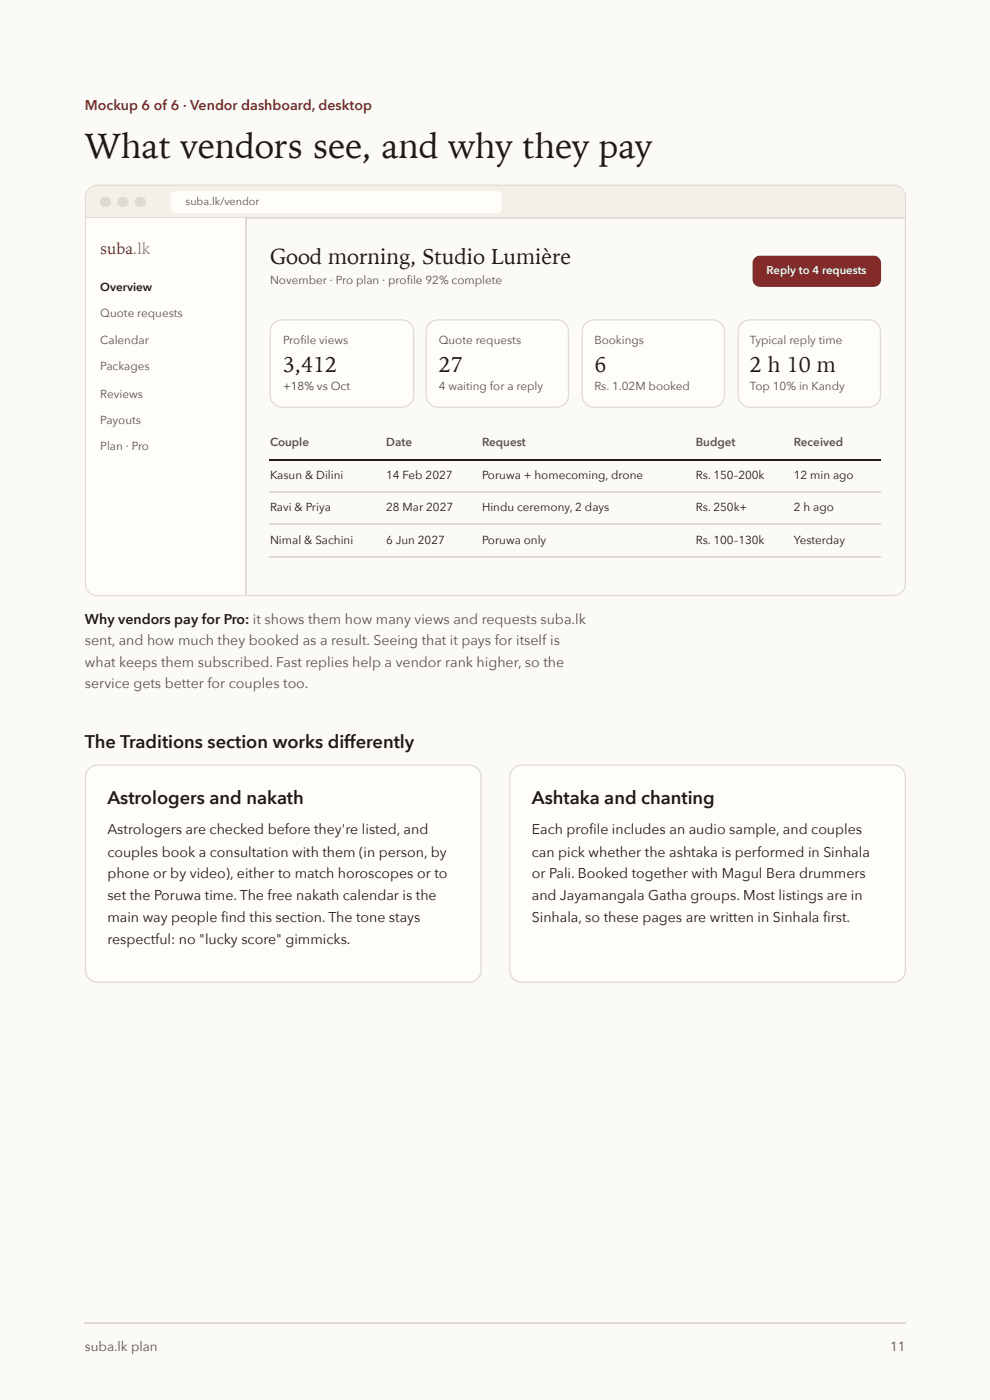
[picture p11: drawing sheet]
<svg xmlns="http://www.w3.org/2000/svg" width="210mm" height="297mm" viewBox="0 0 210 297" stroke-linecap="round" stroke-linejoin="round" font-family="sans-serif">
<defs><g id="words">
<text font-size="7.4" fill="#201914" x="18" y="33.6">What vendors see, and why they pay</text>
<g font-size="4.6" fill="#201914">
<text x="57.3" y="56.1">Good morning, Studio Lumière</text>
<text x="60" y="78.8">3,412</text>
<text x="93" y="78.8">27</text>
<text x="126" y="78.8">6</text>
<text x="159" y="78.8">2 h 10 m</text>
</g>
<g font-size="3.9" fill="#201914">
<text x="18" y="158.8">The Traditions section works differently</text>
<text x="22.8" y="170.7">Astrologers and nakath</text>
<text x="112.8" y="170.7">Ashtaka and chanting</text>
</g>
<text font-size="3.3" fill="#822b2a" x="21.3" y="54">suba.lk</text>
<text font-size="3" fill="#822b2a" x="18" y="23.3">Mockup 6 of 6 · Vendor dashboard, desktop</text>
<g font-size="3" fill="#201914">
<text x="18" y="132.3">Why vendors pay for Pro: it shows them how many views and requests suba.lk</text>
<text x="22.8" y="177">Astrologers are checked before they're listed, and</text>
<text x="112.8" y="177">Each profi le includes an audio sample, and couples</text>
<text x="22.8" y="181.8">couples book a consultation with them (in person, by</text>
<text x="112.8" y="181.8">can pick whether the ashtaka is performed in Sinhala</text>
<text x="22.8" y="186.3">phone or by video), either to match horoscopes or to</text>
<text x="22.8" y="191">set the Poruwa time. The free nakath calendar is the</text>
<text x="112.8" y="186.3">or Pali. Booked together with Magul Bera drummers</text>
<text x="112.8" y="191">and Jayamangala Gatha groups. Most listings are in</text>
<text x="22.8" y="195.5">main way people fi nd this section. The tone stays</text>
<text x="112.8" y="195.5">Sinhala, so these pages are written in Sinhala fi rst.</text>
<text x="22.8" y="200.3">respectful: no &quot;lucky score&quot; gimmicks.</text>
</g>
<g font-size="3" fill="#59514a">
<text x="18" y="136.8">sent, and how much they booked as a result. Seeing that it pays for itself is</text>
<text x="18" y="141.6">what keeps them subscribed. Fast replies help a vendor rank higher, so the</text>
<text x="18" y="146.1">service gets better for couples too.</text>
</g>
<g font-size="2.8" fill="#59514a">
<text x="18" y="286.5">suba.lk plan</text>
<text x="188.7" y="286.5">11</text>
</g>
<g font-size="2.5" fill="#201914">
<text x="21.3" y="61.6">Overview</text>
<text x="57.3" y="101.6">Kasun &amp; Dilini</text>
<text x="81.9" y="101.6">14 Feb 2027</text>
<text x="102.2" y="101.6">Poruwa + homecoming, drone</text>
<text x="147.5" y="101.6">Rs. 150–200k</text>
<text x="168.3" y="101.6">12 min ago</text>
<text x="57.3" y="108.5">Ravi &amp; Priya</text>
<text x="81.9" y="108.5">28 Mar 2027</text>
<text x="102.2" y="108.5">Hindu ceremony, 2 days</text>
<text x="147.5" y="108.5">Rs. 250k+</text>
<text x="168.3" y="108.5">2 h ago</text>
<text x="57.3" y="115.4">Nimal &amp; Sachini</text>
<text x="81.9" y="115.4">6 Jun 2027</text>
<text x="102.2" y="115.4">Poruwa only</text>
<text x="147.5" y="115.4">Rs. 100–130k</text>
<text x="168.3" y="115.4">Yesterday</text>
</g>
<g font-size="2.5" fill="#59514a">
<text x="57.3" y="60.3">November · Pro plan · profi le 92% complete</text>
<text x="21.3" y="67.2">Quote requests</text>
<text x="21.3" y="73">Calendar</text>
<text x="60" y="73">Profi le views</text>
<text x="93" y="73">Quote requests</text>
<text x="126" y="73">Bookings</text>
<text x="159" y="73">Typical reply time</text>
<text x="21.3" y="78.6">Packages</text>
<text x="93" y="82.8">4 waiting for a reply</text>
<text x="126" y="82.8">Rs. 1.02M booked</text>
<text x="159" y="82.8">Top 10% in Kandy</text>
<text x="21.3" y="84.4">Reviews</text>
<text x="21.3" y="90">Payouts</text>
<text x="21.3" y="95.5">Plan · Pro</text>
<text x="57.3" y="94.7">Couple</text>
<text x="81.9" y="94.7">Date</text>
<text x="102.2" y="94.7">Request</text>
<text x="147.5" y="94.7">Budget</text>
<text x="168.3" y="94.7">Received</text>
</g>
<text font-size="2.5" fill="#31623d" x="60" y="82.8">+18% vs Oct</text>
<text font-size="2.4" fill="#fcfaf6" x="162.5" y="58.2">Reply to 4 requests</text>
<text font-size="2.3" fill="#59514a" x="39.3" y="43.4">suba.lk/vendor</text>
</g></defs>
<g fill="#fcfaf6">
<path d="M0 0h209.9v297.1h-209.9z"/>
<path d="M0 0h209.9v297h-209.9z"/>
<path d="M18.9 40l.8-.5 .9-.2h168.8a2.51 2.51 0 0 1 2.6 2.5v82a2.51 2.51 0 0 1-2.6 2.5h-168.8a2.51 2.51 0 0 1-2.5-2.5v-82l.2-1z"/>
</g>
<path d="M18.9 40l.8-.5 .9-.2h168.8a2.51 2.51 0 0 1 2.6 2.5v82a2.51 2.51 0 0 1-2.6 2.5h-168.8a2.51 2.51 0 0 1-2.5-2.5v-82l.2-1z" fill="none" stroke="#dfdad2" stroke-width=".26"/>
<path d="M18.3 39.4h173.5v6.9h-173.5z" fill="#f4efe7"/>
<path d="M18.3 46.2h173.5" fill="none" stroke="#dfdad2" stroke-width=".26"/>
<g fill="#dfdad2">
<circle cx="22.3" cy="42.9" r="1.15"/>
<circle cx="26" cy="42.9" r="1.15"/>
<circle cx="29.7" cy="42.9" r="1.15"/>
</g>
<g fill="#fffdfa">
<path d="M36.6 40.8l.7-.3h68a1.06 1.06 0 0 1 1.1 1v2.7a1.06 1.06 0 0 1-1.1 1h-68a1.06 1.06 0 0 1-1.1-1v-2.7z"/>
<path d="M18.3 46.3h34.1v79.9h-34.1z"/>
</g>
<path d="M52.3 46.3v79.9M57.1 104.4h129.7M57.1 111.3h129.7M57.1 118.1h129.7" fill="none" stroke="#dfdad2" stroke-width=".26"/>
<path d="M57.1 97.5h129.7" fill="none" stroke="#201914" stroke-width=".26"/>
<path d="M160 54.7l.5-.3 .6-.2h24.1a1.59 1.59 0 0 1 1.6 1.6v3.5a1.59 1.59 0 0 1-1.6 1.6h-24.1a1.59 1.59 0 0 1-1.6-1.6l.1-3.6z" fill="#822b2a"/>
<path d="M58 68.6l.8-.5 1-.2h25.4a2.51 2.51 0 0 1 2.5 2.5v13.5a2.51 2.51 0 0 1-2.5 2.5h-25.4a2.51 2.51 0 0 1-2.5-2.5v-13.7l.2-.9z" fill="#fffdfa"/>
<path d="M58 68.6l.8-.5 1-.2h25.4a2.51 2.51 0 0 1 2.5 2.5v13.5a2.51 2.51 0 0 1-2.5 2.5h-25.4a2.51 2.51 0 0 1-2.5-2.5v-13.7l.2-.9z" fill="none" stroke="#dfdad2" stroke-width=".26"/>
<path d="M91.1 68.6l.8-.5 1-.2h25.1a2.51 2.51 0 0 1 2.5 2.5v13.5a2.51 2.51 0 0 1-2.5 2.5h-25.1a2.51 2.51 0 0 1-2.5-2.5v-13.7l.2-.9z" fill="#fffdfa"/>
<path d="M91.1 68.6l.8-.5 1-.2h25.1a2.51 2.51 0 0 1 2.5 2.5v13.5a2.51 2.51 0 0 1-2.5 2.5h-25.1a2.51 2.51 0 0 1-2.5-2.5v-13.7l.2-.9z" fill="none" stroke="#dfdad2" stroke-width=".26"/>
<path d="M124.2 68.6l.8-.5 .9-.2h25.2a2.51 2.51 0 0 1 2.5 2.5v13.5a2.51 2.51 0 0 1-2.5 2.5h-25.2a2.51 2.51 0 0 1-2.5-2.5v-13.7l.3-.9z" fill="#fffdfa"/>
<path d="M124.2 68.6l.8-.5 .9-.2h25.2a2.51 2.51 0 0 1 2.5 2.5v13.5a2.51 2.51 0 0 1-2.5 2.5h-25.2a2.51 2.51 0 0 1-2.5-2.5v-13.7l.3-.9z" fill="none" stroke="#dfdad2" stroke-width=".26"/>
<path d="M157.2 68.6l.9-.5 .9-.2h25.1a2.51 2.51 0 0 1 2.6 2.5v13.5a2.51 2.51 0 0 1-2.6 2.5h-25.1a2.51 2.51 0 0 1-2.5-2.5v-13.7l.3-.9z" fill="#fffdfa"/>
<path d="M157.2 68.6l.9-.5 .9-.2h25.1a2.51 2.51 0 0 1 2.6 2.5v13.5a2.51 2.51 0 0 1-2.6 2.5h-25.1a2.51 2.51 0 0 1-2.5-2.5v-13.7l.3-.9z" fill="none" stroke="#dfdad2" stroke-width=".26"/>
<path d="M18.9 163.1l.8-.6 .9-.2h78.9a2.51 2.51 0 0 1 2.5 2.5v41a2.51 2.51 0 0 1-2.5 2.6h-78.9a2.51 2.51 0 0 1-2.5-2.6v-41l.2-.9z" fill="#fffdfa"/>
<path d="M18.9 163.1l.8-.6 .9-.2h78.9a2.51 2.51 0 0 1 2.5 2.5v41a2.51 2.51 0 0 1-2.5 2.6h-78.9a2.51 2.51 0 0 1-2.5-2.6v-41l.2-.9z" fill="none" stroke="#dfdad2" stroke-width=".26"/>
<path d="M108.8 163.1l.8-.6 1-.2h78.8a2.51 2.51 0 0 1 2.6 2.5v41a2.51 2.51 0 0 1-2.6 2.6h-78.8a2.51 2.51 0 0 1-2.5-2.6v-41l.2-.9z" fill="#fffdfa"/>
<path d="M108.8 163.1l.8-.6 1-.2h78.8a2.51 2.51 0 0 1 2.6 2.5v41a2.51 2.51 0 0 1-2.6 2.6h-78.8a2.51 2.51 0 0 1-2.5-2.6v-41l.2-.9zM18 280.6h174.1" fill="none" stroke="#dfdad2" stroke-width=".26"/>
<use href="#words"/>
</svg>
